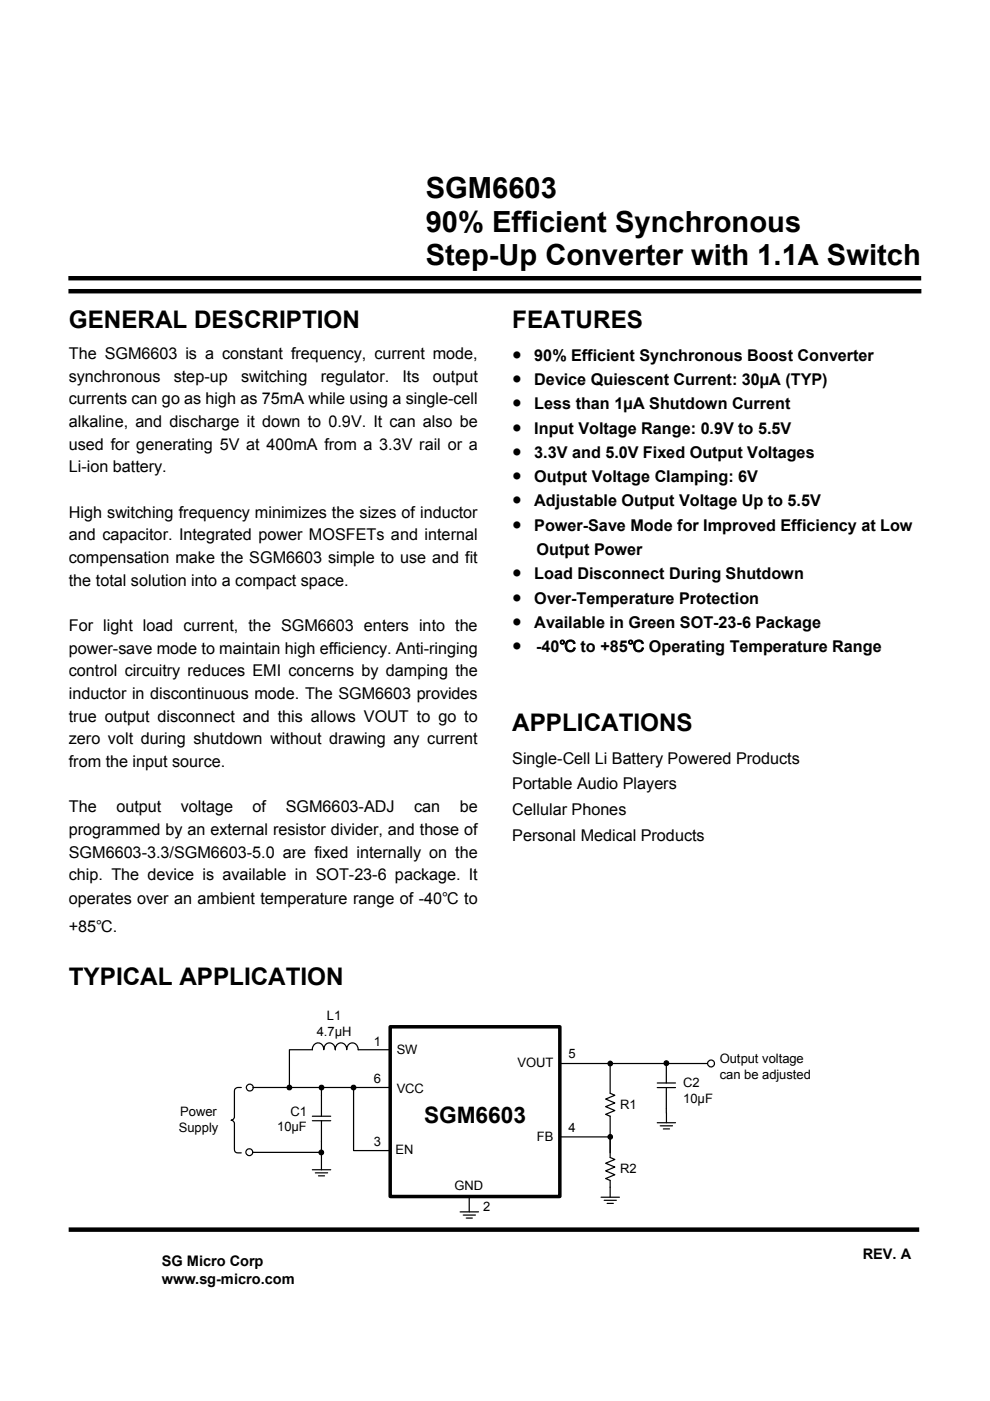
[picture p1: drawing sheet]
<svg xmlns="http://www.w3.org/2000/svg" width="210mm" height="297mm" viewBox="0 0 210 297" stroke-linecap="round" stroke-linejoin="round" font-family="sans-serif">
<defs><g id="words">
<g font-size="6.2">
<text x="90.3" y="42.1">SGM6603</text>
<text x="90.3" y="49.1">90% Efficient Synchronous</text>
<text x="90.3" y="56.3">Step-Up Converter with 1.1A Switch</text>
</g>
<g font-size="5.1">
<text x="14.6" y="69.5">GENERAL DESCRIPTION</text>
<text x="108.6" y="69.5">FEATURES</text>
<text x="108.6" y="154.9">APPLICATIONS</text>
<text x="14.6" y="208.9">TYPICAL APPLICATION</text>
</g>
<text font-size="4.8" x="89.9" y="238.1">SGM6603</text>
<g font-size="3.4">
<text x="14.6" y="76.1">The SGM6603 is a constant frequency, current mode,</text>
<text x="108.6" y="76.5">●</text>
<text x="113.3" y="76.5">90% Efficient Synchronous Boost Converter</text>
<text x="14.6" y="81">synchronous</text>
<text x="36.9" y="81">step-up</text>
<text x="51.2" y="81">switching</text>
<text x="68" y="81">regulator.</text>
<text x="85.4" y="81">Its</text>
<text x="91.8" y="81">output</text>
<text x="108.6" y="81.7">●</text>
<text x="113.3" y="81.7">Device Quiescent Current: 30µA (TYP)</text>
<text x="14.6" y="85.7">currents can go as high as 75mA while using a single-cell</text>
<text x="108.6" y="86.8">●</text>
<text x="113.3" y="86.8">Less than 1μA Shutdown Current</text>
<text x="14.6" y="90.6">alkaline, and discharge it down to 0.9V. It can also be</text>
<text x="14.6" y="95.4">used for generating 5V at 400mA from a 3.3V rail or a</text>
<text x="108.6" y="91.9">●</text>
<text x="113.3" y="91.9">Input Voltage Range: 0.9V to 5.5V</text>
<text x="14.6" y="100.2">Li-ion battery.</text>
<text x="108.6" y="97.1">●</text>
<text x="113.3" y="97.1">3.3V and 5.0V Fixed Output Voltages</text>
<text x="108.6" y="102.2">●</text>
<text x="108.6" y="107.4">●</text>
<text x="113.3" y="102.2">Output Voltage Clamping: 6V</text>
<text x="113.3" y="107.4">Adjustable Output Voltage Up to 5.5V</text>
<text x="14.6" y="109.8">High switching frequency minimizes the sizes of inductor</text>
<text x="108.6" y="112.5">●</text>
<text x="113.3" y="112.5">Power-Save Mode for Improved Efficiency at Low</text>
<text x="14.6" y="114.6">and capacitor. Integrated power MOSFETs and internal</text>
<text x="14.6" y="119.4">compensation make the SGM6603 simple to use and fit</text>
<text x="113.8" y="117.7">Output Power</text>
<text x="14.6" y="124.2">the total solution into a compact space.</text>
<text x="108.6" y="122.8">●</text>
<text x="113.3" y="122.8">Load Disconnect During Shutdown</text>
<text x="108.6" y="128">●</text>
<text x="113.3" y="128">Over-Temperature Protection</text>
<text x="14.6" y="133.8">For light load current, the SGM6603 enters into the</text>
<text x="108.6" y="133.1">●</text>
<text x="113.3" y="133.1">Available in Green SOT-23-6 Package</text>
<text x="14.6" y="138.6">power-save mode to maintain high efficiency. Anti-ringing</text>
<text x="14.6" y="143.4">control circuitry reduces EMI concerns by damping the</text>
<text x="108.6" y="138.2">●</text>
<text x="113.7" y="138.2">-40℃ to +85℃ Operating Temperature Range</text>
<text x="14.6" y="148.2">inductor in discontinuous mode. The SGM6603 provides</text>
<text x="14.6" y="153">true output disconnect and this allows VOUT to go to</text>
<text x="14.6" y="157.8">zero volt during shutdown without drawing any current</text>
<text x="108.6" y="161.9">Single-Cell Li Battery Powered Products</text>
<text x="14.6" y="162.6">from the input source.</text>
<text x="108.6" y="167.4">Portable Audio Players</text>
<text x="14.6" y="172.2">The</text>
<text x="24.7" y="172.2">output</text>
<text x="38.4" y="172.2">voltage</text>
<text x="53.6" y="172.2">of</text>
<text x="60.6" y="172.2">SGM6603-ADJ</text>
<text x="87.8" y="172.2">can</text>
<text x="97.5" y="172.2">be</text>
<text x="108.6" y="172.9">Cellular Phones</text>
<text x="14.6" y="177">programmed by an external resistor divider, and those of</text>
<text x="108.6" y="178.4">Personal Medical Products</text>
<text x="14.6" y="181.8">SGM6603-3.3/SGM6603-5.0 are fixed internally on the</text>
<text x="14.6" y="186.6">chip. The device is available in SOT-23-6 package. It</text>
<text x="14.6" y="191.7">operates over an ambient temperature range of -40℃ to</text>
<text x="14.6" y="197.7">+85℃.</text>
</g>
<g font-size="3.1">
<text x="34.3" y="268.5">SG Micro Corp</text>
<text x="183" y="267">REV. A</text>
<text x="34.3" y="272.2">www.sg-micro.com</text>
</g>
<g font-size="2.8">
<text x="67.2" y="219.6">4.7µH</text>
<text x="69.3" y="216.3">L1</text>
<text x="79.3" y="221.7">1</text>
<text x="84.1" y="223.4">SW</text>
<text x="109.7" y="226.3">VOUT</text>
<text x="120.6" y="224.3">5</text>
<text x="152.7" y="225.4">Output voltage</text>
<text x="79.3" y="229.7">6</text>
<text x="84.1" y="231.6">VCC</text>
<text x="144.9" y="230.5">C2</text>
<text x="144.9" y="233.8">10µF</text>
<text x="152.7" y="228.7">can be adjusted</text>
<text x="37.9" y="240">Supply</text>
<text x="38.2" y="236.7">Power</text>
<text x="58.8" y="239.9">10µF</text>
<text x="61.6" y="236.6">C1</text>
<text x="120.6" y="239.9">4</text>
<text x="131.6" y="235.1">R1</text>
<text x="79.3" y="243.1">3</text>
<text x="83.9" y="244.8">EN</text>
<text x="113.9" y="241.9">FB</text>
<text x="131.6" y="248.7">R2</text>
<text x="96.4" y="252.2">GND</text>
<text x="102.5" y="256.8">2</text>
</g>
</g></defs>
<path d="M82.8 217.7h35.9v36h-35.9z" fill="none" stroke="#000" stroke-width=".75"/>
<g fill="none" stroke="#000" stroke-width=".26">
<path d="M53.6 230.6h29.2M66.3 237.6h3.8M66.3 236.7h3.8M68.2 232.3v4.4M68.2 237.6v4.4M75 230.8v13.1h7.8M82.8 222.6h-6.8a1.24 1.24 0 0 0-1.2-1.5 1.24 1.24 0 0 0-1.3 1.5 1.23 1.23 0 0 0-1.2-1.5 1.23 1.23 0 0 0-1.2 1.5 1.24 1.24 0 0 0-1.2-1.5 1.24 1.24 0 0 0-1.2 1.5 1.23 1.23 0 0 0-1.2-1.5 1.23 1.23 0 0 0-1.2 1.5h-4.9v8.2M118.7 225.5h31.6M129.4 225.5v6.3l1 .4-1.9 .8 1.9 .8-1.9 .8 1.9 .9-1.9 .8 .9 .4v8.7l1 .4-1.9 .8 1.9 .8-1.9 .8 1.9 .9-1.9 .8 .9 .4M139.4 230.6h3.9M139.4 229.6h3.9M141.3 225.3v4.3"/>
<path d="M141.3 230.6v4.4M53.6 244.3h14.6M118.7 241h10.7M127.5 253.8h3.9M128.1 254.5h2.6M128.8 255.1h1.3M129.4 251.7v2.1"/>
<circle cx="61.4" cy="230.6" r=".5"/>
<circle cx="68.2" cy="230.6" r=".49"/>
<circle cx="75" cy="230.6" r=".49"/>
<circle cx="129.4" cy="225.5" r=".48"/>
<circle cx="141.3" cy="225.4" r=".49"/>
<circle cx="68.1" cy="244.4" r=".48"/>
<circle cx="129.4" cy="241" r=".48"/>
</g>
<g fill="#000">
<circle cx="61.4" cy="230.6" r=".5"/>
<circle cx="68.2" cy="230.6" r=".49"/>
<circle cx="75" cy="230.6" r=".49"/>
<circle cx="129.4" cy="225.5" r=".48"/>
<circle cx="141.3" cy="225.4" r=".49"/>
<circle cx="68.1" cy="244.4" r=".48"/>
<circle cx="129.4" cy="241" r=".48"/>
</g>
<circle cx="150.8" cy="225.5" r=".73" fill="#fff"/>
<circle cx="150.8" cy="225.5" r=".73" fill="none" stroke="#000" stroke-width=".26"/>
<circle cx="53" cy="230.6" r=".72" fill="#fff"/>
<circle cx="53" cy="230.6" r=".72" fill="none" stroke="#000" stroke-width=".26"/>
<circle cx="52.9" cy="244.3" r=".73" fill="#fff"/>
<g fill="none" stroke="#000" stroke-width=".26">
<path d="M51.2 230.6h-.9l-.5 .4-.1 5.9-.2 .4-.5 .2 .5 .2 .2 .4v5.7a.62 .62 0 0 0 .7 .6h.8M68.2 230.6v1.7M139.4 238h3.9M140 238.7h2.6M140.7 239.4h1.3M141.3 235v.9M141.4 235.9v2.1M66.3 248h3.8M66.9 248.7h2.6M67.5 249.3h1.3M68.2 242v6M97.6 256.9h3.9"/>
<path d="M98.3 257.6h2.5M98.9 258.3h1.3M99.5 253.9v3M129.4 250.3v1.4"/>
<circle cx="52.9" cy="244.3" r=".73"/>
</g>
<path d="M14.5 59h180.9M14.5 61.7h180.9M14.6 260.7h180.4" fill="none" stroke="#000" stroke-width=".94" stroke-linecap="butt"/>
<path d="M31.8 264.5h37.5v10.4h-37.5z" fill="#fff"/>
<use href="#words"/>
</svg>
